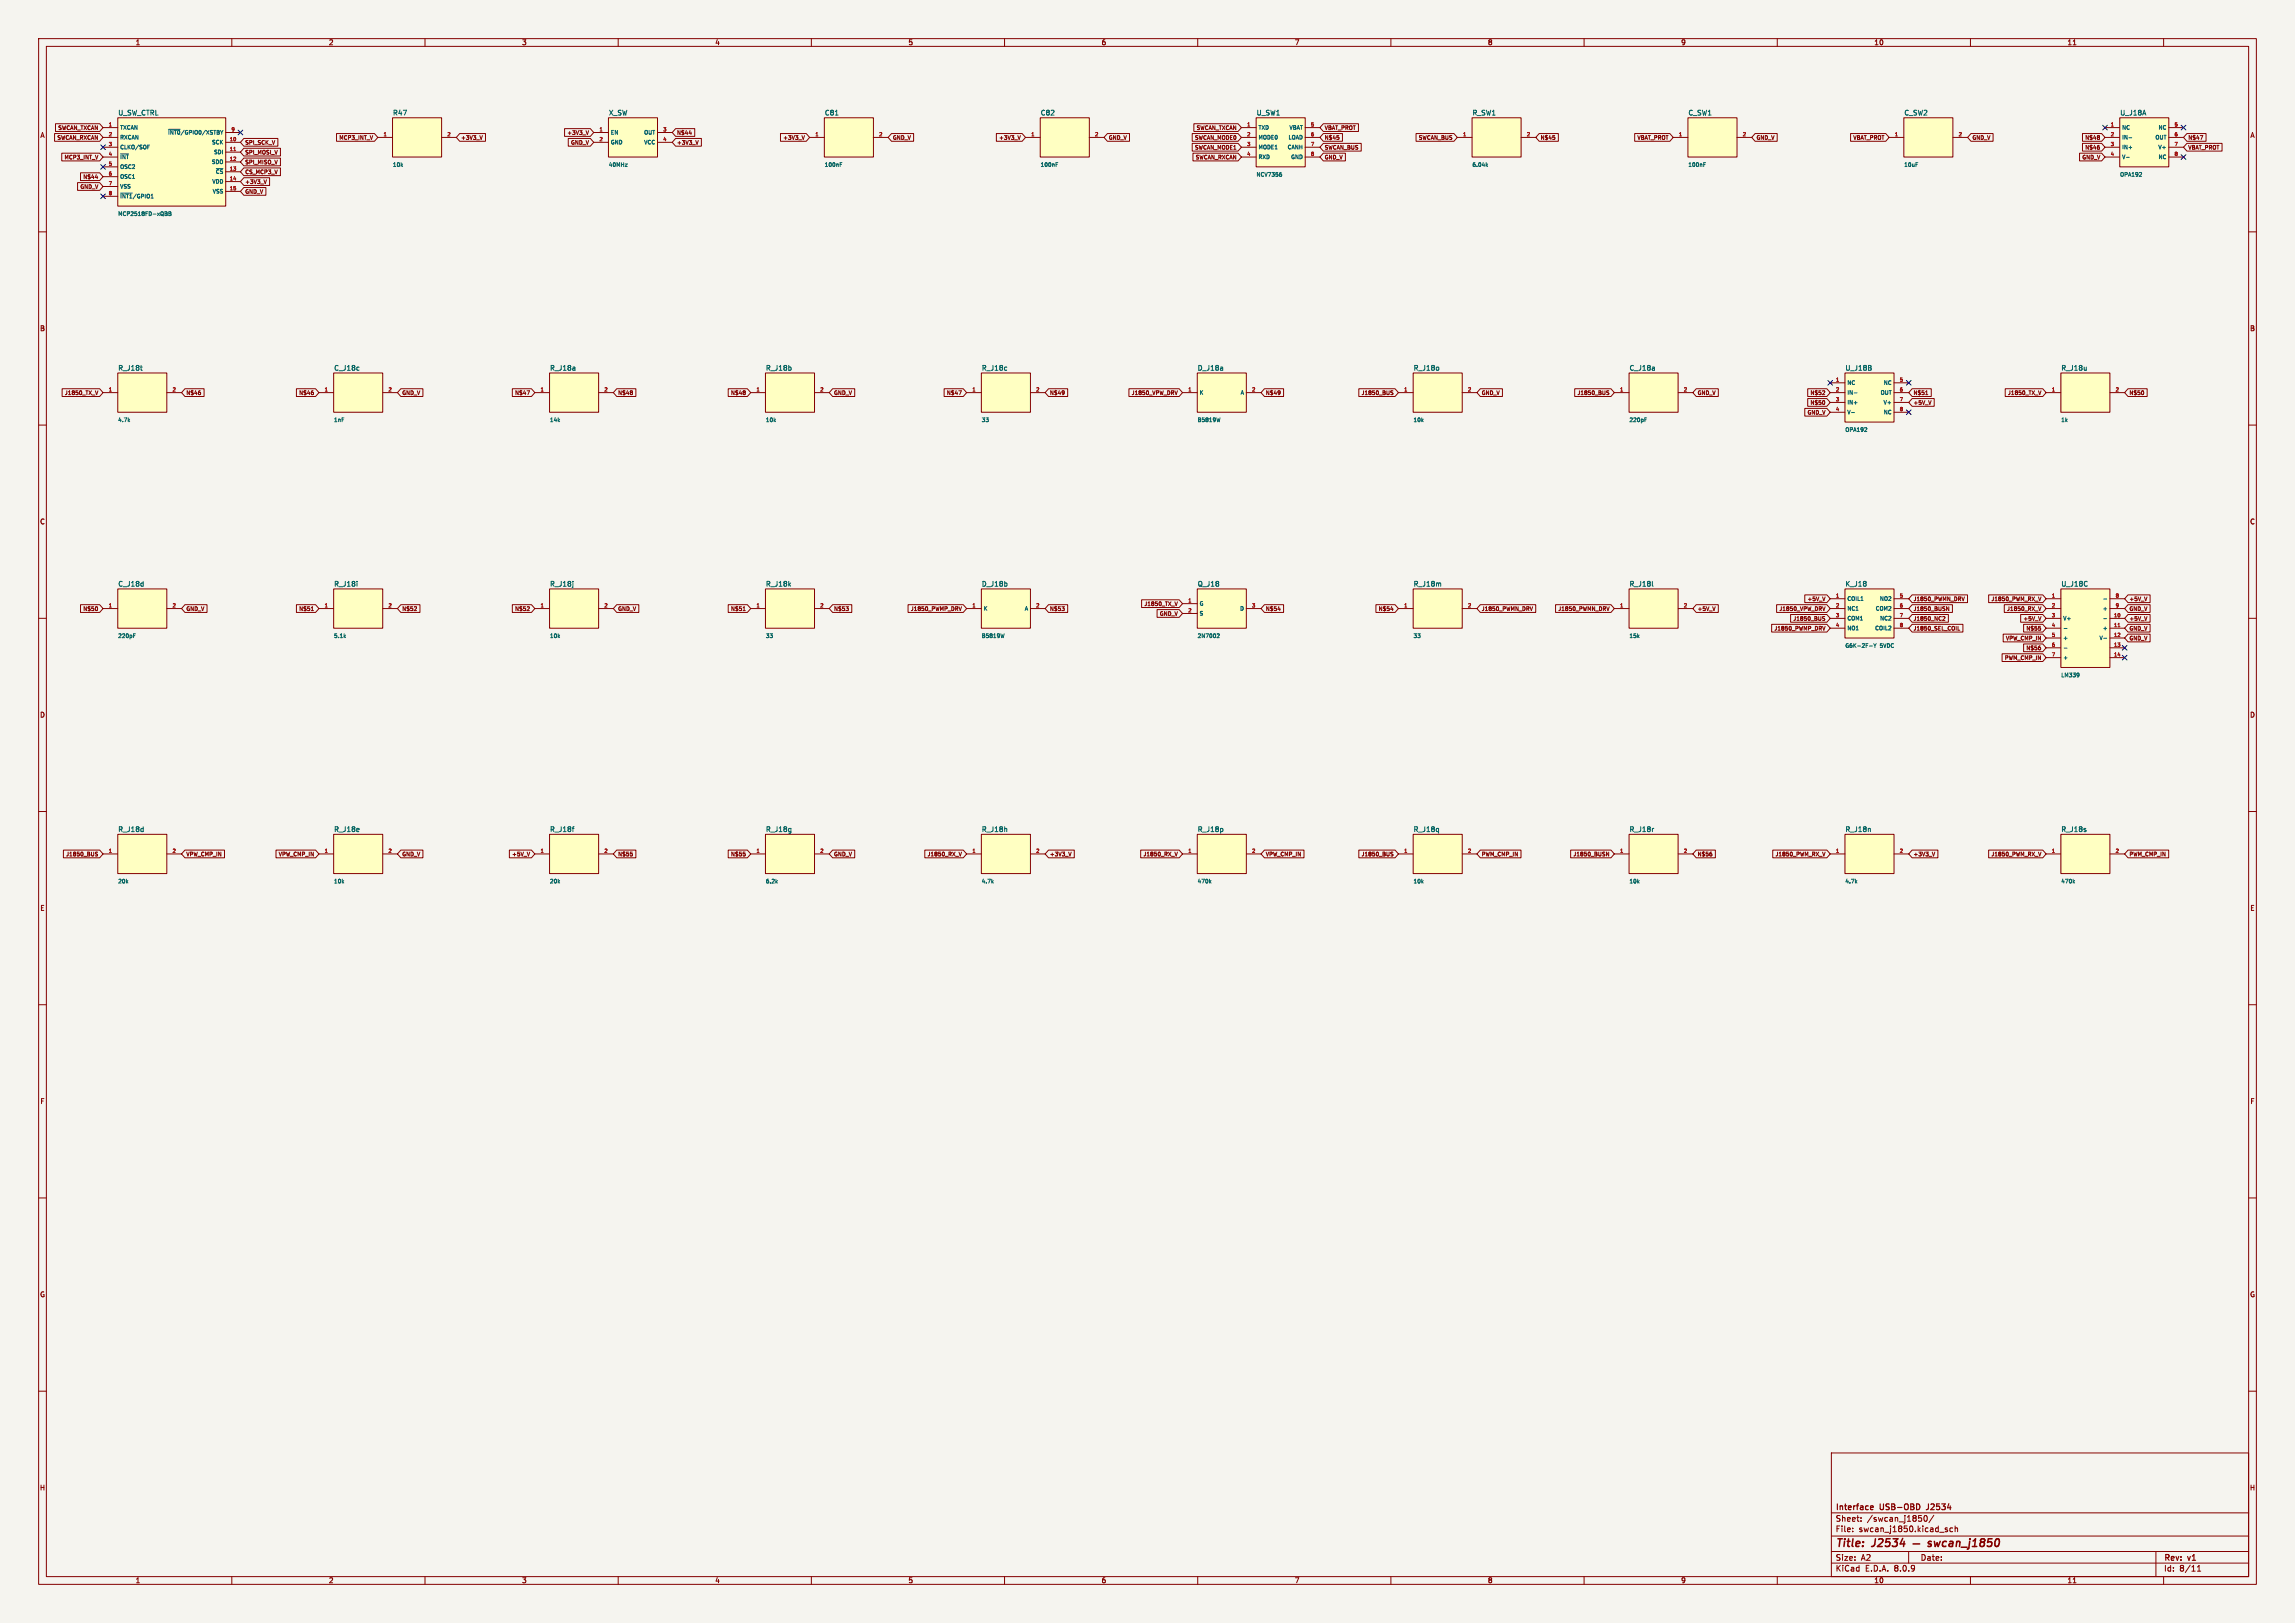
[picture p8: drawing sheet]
<svg xmlns="http://www.w3.org/2000/svg" width="594mm" height="420mm" viewBox="0 0 594 420" stroke-linecap="round" stroke-linejoin="round" font-family="sans-serif">
<defs><g id="words">
<g font-size="2.8" fill="#840000">
<text x="475" y="400.9">Title:</text>
<text x="484.7" y="400.9">J2534</text>
</g>
<g font-size="2.1" fill="#840000">
<text x="475" y="394">Sheet:</text>
<text x="475" y="391.2">Interface</text>
<text x="483.2" y="394">/swcan_j1850/</text>
<text x="486.7" y="391.2">USB-OBD</text>
<text x="499.3" y="391.2">J2534</text>
<text x="475" y="396.7">File:</text>
<text x="481.1" y="396.7">swcan_j1850.kicad_sch</text>
<text x="475" y="406.9">KiCad</text>
<text x="475" y="404.1">Size:</text>
<text x="481.7" y="404.1">A2</text>
<text x="482.7" y="406.9">E.D.A.</text>
<text x="490.3" y="406.9">8.0.9</text>
<text x="497" y="404.1">Date:</text>
<text x="560" y="404.3">Rev:</text>
<text x="560" y="406.9">Id:</text>
<text x="564.1" y="406.9">8/11</text>
<text x="566.4" y="404.3">v1</text>
</g>
<g font-size="1.8" fill="#840000">
<text x="35" y="11.9">1</text>
<text x="85" y="11.9">2</text>
<text x="135" y="11.9">3</text>
<text x="185" y="11.9">4</text>
<text x="235" y="11.9">5</text>
<text x="285" y="11.9">6</text>
<text x="335" y="11.9">7</text>
<text x="385" y="11.9">8</text>
<text x="435" y="11.9">9</text>
<text x="485" y="11.9">10</text>
<text x="535" y="11.9">11</text>
<text x="10.3" y="35.9">A</text>
<text x="582.3" y="35.9">A</text>
<text x="10.3" y="85.9">B</text>
<text x="582.3" y="85.9">B</text>
<text x="10.3" y="135.9">C</text>
<text x="582.3" y="135.9">C</text>
<text x="10.3" y="185.9">D</text>
<text x="582.3" y="185.9">D</text>
<text x="10.3" y="235.9">E</text>
<text x="582.3" y="235.9">E</text>
<text x="10.3" y="285.9">F</text>
<text x="582.3" y="285.9">F</text>
<text x="10.3" y="335.9">G</text>
<text x="582.3" y="335.9">G</text>
<text x="10.2" y="385.9">H</text>
<text x="582.2" y="385.9">H</text>
<text x="35" y="409.9">1</text>
<text x="85" y="409.9">2</text>
<text x="135" y="409.9">3</text>
<text x="185" y="409.9">4</text>
<text x="235" y="409.9">5</text>
<text x="285" y="409.9">6</text>
<text x="335" y="409.9">7</text>
<text x="385" y="409.9">8</text>
<text x="435" y="409.9">9</text>
<text x="485" y="409.9">10</text>
<text x="535" y="409.9">11</text>
</g>
<g font-size="1.8" fill="#006464">
<text x="30.5" y="30.1">U_SW_CTRL</text>
<text x="101.6" y="30.1">R47</text>
<text x="157.5" y="30.1">X_SW</text>
<text x="213.4" y="30.1">C81</text>
<text x="269.2" y="30.1">C82</text>
<text x="325.1" y="30.1">U_SW1</text>
<text x="381" y="30.1">R_SW1</text>
<text x="436.9" y="30.1">C_SW1</text>
<text x="492.8" y="30.1">C_SW2</text>
<text x="548.6" y="30.1">U_J18A</text>
<text x="30.5" y="96.1">R_J18t</text>
<text x="86.4" y="96.1">C_J18c</text>
<text x="142.2" y="96.1">R_J18a</text>
<text x="198.1" y="96.1">R_J18b</text>
<text x="254" y="96.1">R_J18c</text>
<text x="309.9" y="96.1">D_J18a</text>
<text x="365.8" y="96.1">R_J18o</text>
<text x="421.6" y="96.1">C_J18a</text>
<text x="477.5" y="96.1">U_J18B</text>
<text x="533.4" y="96.1">R_J18u</text>
<text x="30.5" y="152">C_J18d</text>
<text x="86.4" y="152">R_J18i</text>
<text x="142.2" y="152">R_J18j</text>
<text x="198.1" y="152">R_J18k</text>
<text x="254" y="152">D_J18b</text>
<text x="309.9" y="152">Q_J18</text>
<text x="365.8" y="152">R_J18m</text>
<text x="421.6" y="152">R_J18l</text>
<text x="477.5" y="152">K_J18</text>
<text x="533.4" y="152">U_J18C</text>
<text x="30.5" y="215.5">R_J18d</text>
<text x="86.4" y="215.5">R_J18e</text>
<text x="142.2" y="215.5">R_J18f</text>
<text x="198.1" y="215.5">R_J18g</text>
<text x="254" y="215.5">R_J18h</text>
<text x="309.9" y="215.5">R_J18p</text>
<text x="365.8" y="215.5">R_J18q</text>
<text x="421.6" y="215.5">R_J18r</text>
<text x="477.5" y="215.5">R_J18n</text>
<text x="533.4" y="215.5">R_J18s</text>
</g>
<g font-size="1.4" fill="#840000">
<text x="14.9" y="33.8">SWCAN_TXCAN</text>
<text x="146.7" y="35.1">+3V3_V</text>
<text x="175.1" y="35.1">N$44</text>
<text x="309.5" y="33.8">SWCAN_TXCAN</text>
<text x="342.8" y="33.8">VBAT_PROT</text>
<text x="14.7" y="36.4">SWCAN_RXCAN</text>
<text x="16.5" y="41.4">MCP3_INT_V</text>
<text x="63.4" y="37.6">SPI_SCK_V</text>
<text x="63.4" y="40.2">SPI_MOSI_V</text>
<text x="87.6" y="36.4">MCP3_INT_V</text>
<text x="119.2" y="36.4">+3V3_V</text>
<text x="147.6" y="37.6">GND_V</text>
<text x="175.1" y="37.6">+3V3_V</text>
<text x="202.5" y="36.4">+3V3_V</text>
<text x="231" y="36.4">GND_V</text>
<text x="258.4" y="36.4">+3V3_V</text>
<text x="286.9" y="36.4">GND_V</text>
<text x="309.1" y="36.4">SWCAN_MODE0</text>
<text x="309.1" y="38.9">SWCAN_MODE1</text>
<text x="309.3" y="41.4">SWCAN_RXCAN</text>
<text x="342.8" y="41.4">GND_V</text>
<text x="342.8" y="36.4">N$45</text>
<text x="342.8" y="38.9">SWCAN_BUS</text>
<text x="367" y="36.4">SWCAN_BUS</text>
<text x="398.6" y="36.4">N$45</text>
<text x="423.6" y="36.4">VBAT_PROT</text>
<text x="454.5" y="36.4">GND_V</text>
<text x="479.5" y="36.4">VBAT_PROT</text>
<text x="510.4" y="36.4">GND_V</text>
<text x="538.8" y="41.4">GND_V</text>
<text x="539.5" y="36.4">N$48</text>
<text x="539.5" y="38.9">N$46</text>
<text x="566.3" y="38.9">VBAT_PROT</text>
<text x="566.3" y="36.4">N$47</text>
<text x="21.4" y="46.5">N$44</text>
<text x="63.4" y="45.2">CS_MCP3_V</text>
<text x="63.4" y="42.7">SPI_MISO_V</text>
<text x="63.4" y="47.8">+3V3_V</text>
<text x="20.6" y="49.1">GND_V</text>
<text x="63.4" y="50.3">GND_V</text>
<text x="16.6" y="102.4">J1850_TX_V</text>
<text x="48.1" y="102.4">N$46</text>
<text x="77.3" y="102.4">N$46</text>
<text x="104" y="102.4">GND_V</text>
<text x="133.1" y="102.4">N$47</text>
<text x="159.9" y="102.4">N$48</text>
<text x="189" y="102.4">N$48</text>
<text x="215.8" y="102.4">GND_V</text>
<text x="244.9" y="102.4">N$47</text>
<text x="271.6" y="102.4">N$49</text>
<text x="292.7" y="102.4">J1850_VPW_DRV</text>
<text x="327.5" y="102.4">N$49</text>
<text x="352.2" y="102.4">J1850_BUS</text>
<text x="383.4" y="102.4">GND_V</text>
<text x="408.1" y="102.4">J1850_BUS</text>
<text x="439.3" y="102.4">GND_V</text>
<text x="467.7" y="107.5">GND_V</text>
<text x="468.4" y="104.9">N$50</text>
<text x="468.4" y="102.4">N$52</text>
<text x="495.2" y="104.9">+5V_V</text>
<text x="495.2" y="102.4">N$51</text>
<text x="519.5" y="102.4">J1850_TX_V</text>
<text x="551" y="102.4">N$50</text>
<text x="467.7" y="155.7">+5V_V</text>
<text x="495.2" y="155.7">J1850_PWMN_DRV</text>
<text x="515.3" y="155.7">J1850_PWM_RX_V</text>
<text x="551" y="155.7">+5V_V</text>
<text x="21.4" y="158.3">N$50</text>
<text x="48.1" y="158.3">GND_V</text>
<text x="77.3" y="158.3">N$51</text>
<text x="104" y="158.3">N$52</text>
<text x="133.1" y="158.3">N$52</text>
<text x="159.9" y="158.3">GND_V</text>
<text x="189" y="158.3">N$51</text>
<text x="215.8" y="158.3">N$53</text>
<text x="235.6" y="158.3">J1850_PWMP_DRV</text>
<text x="271.6" y="158.3">N$53</text>
<text x="296" y="157">J1850_TX_V</text>
<text x="300" y="159.6">GND_V</text>
<text x="327.5" y="158.3">N$54</text>
<text x="356.7" y="158.3">N$54</text>
<text x="383.4" y="158.3">J1850_PWMN_DRV</text>
<text x="403.2" y="158.3">J1850_PWMN_DRV</text>
<text x="439.3" y="158.3">+5V_V</text>
<text x="460.4" y="158.3">J1850_VPW_DRV</text>
<text x="464" y="160.8">J1850_BUS</text>
<text x="495.2" y="160.8">J1850_NC2</text>
<text x="495.2" y="158.3">J1850_BUSN</text>
<text x="519.3" y="158.3">J1850_RX_V</text>
<text x="523.5" y="160.8">+5V_V</text>
<text x="551" y="158.3">GND_V</text>
<text x="551" y="160.8">+5V_V</text>
<text x="459.1" y="163.4">J1850_PWMP_DRV</text>
<text x="495.2" y="163.4">J1850_SEL_COIL</text>
<text x="519" y="165.9">VPW_CMP_IN</text>
<text x="524.3" y="163.4">N$55</text>
<text x="551" y="163.4">GND_V</text>
<text x="551" y="165.9">GND_V</text>
<text x="518.7" y="171">PWM_CMP_IN</text>
<text x="524.3" y="168.4">N$56</text>
<text x="17" y="221.8">J1850_BUS</text>
<text x="48.1" y="221.8">VPW_CMP_IN</text>
<text x="72" y="221.8">VPW_CMP_IN</text>
<text x="104" y="221.8">GND_V</text>
<text x="132.4" y="221.8">+5V_V</text>
<text x="159.9" y="221.8">N$55</text>
<text x="189" y="221.8">N$55</text>
<text x="215.8" y="221.8">GND_V</text>
<text x="239.9" y="221.8">J1850_RX_V</text>
<text x="271.6" y="221.8">+3V3_V</text>
<text x="295.8" y="221.8">J1850_RX_V</text>
<text x="327.5" y="221.8">VPW_CMP_IN</text>
<text x="352.2" y="221.8">J1850_BUS</text>
<text x="383.4" y="221.8">PWM_CMP_IN</text>
<text x="407.1" y="221.8">J1850_BUSN</text>
<text x="439.3" y="221.8">N$56</text>
<text x="459.4" y="221.8">J1850_PWM_RX_V</text>
<text x="495.2" y="221.8">+3V3_V</text>
<text x="515.3" y="221.8">J1850_PWM_RX_V</text>
<text x="551" y="221.8">PWM_CMP_IN</text>
</g>
<g font-size="1.4" fill="#006464">
<text x="31" y="33.7">TXCAN</text>
<text x="43.3" y="35">~{INT0}/GPIO0/XSTBY</text>
<text x="158" y="35">EN</text>
<text x="166.6" y="35">OUT</text>
<text x="325.6" y="33.7">TXD</text>
<text x="333.6" y="33.7">VBAT</text>
<text x="549.1" y="33.7">NC</text>
<text x="558.5" y="33.7">NC</text>
<text x="31" y="36.3">RXCAN</text>
<text x="31" y="38.8">CLKO/SOF</text>
<text x="31" y="41.4">~{INT}</text>
<text x="54.7" y="37.6">SCK</text>
<text x="55.2" y="40.1">SDI</text>
<text x="158" y="37.6">GND</text>
<text x="166.6" y="37.6">VCC</text>
<text x="325.6" y="36.3">MODE0</text>
<text x="325.6" y="38.8">MODE1</text>
<text x="325.6" y="41.4">RXD</text>
<text x="333.1" y="38.8">CANH</text>
<text x="333.3" y="36.3">LOAD</text>
<text x="334" y="41.4">GND</text>
<text x="549.1" y="36.3">IN-</text>
<text x="549.1" y="38.8">IN+</text>
<text x="549.1" y="41.4">V-</text>
<text x="557.7" y="36.3">OUT</text>
<text x="558.5" y="38.8">V+</text>
<text x="558.5" y="41.4">NC</text>
<text x="31" y="43.9">OSC2</text>
<text x="31" y="46.4">OSC1</text>
<text x="54.7" y="42.6">SDO</text>
<text x="54.8" y="47.7">VDD</text>
<text x="55.7" y="45.2">~{CS}</text>
<text x="101.6" y="43.4">10k</text>
<text x="157.4" y="43.4">40MHz</text>
<text x="213.3" y="43.4">100nF</text>
<text x="269.2" y="43.4">100nF</text>
<text x="325.1" y="45.9">NCV7356</text>
<text x="381" y="43.4">6.04k</text>
<text x="436.8" y="43.4">100nF</text>
<text x="492.7" y="43.4">10uF</text>
<text x="548.6" y="45.9">OPA192</text>
<text x="31" y="49">VSS</text>
<text x="31" y="51.5">~{INT1}/GPIO1</text>
<text x="54.9" y="50.3">VSS</text>
<text x="30.4" y="56.1">MCP2518FD-xQBB</text>
<text x="478" y="99.8">NC</text>
<text x="487.4" y="99.8">NC</text>
<text x="310.4" y="102.3">K</text>
<text x="321" y="102.3">A</text>
<text x="478" y="102.3">IN-</text>
<text x="478" y="104.9">IN+</text>
<text x="478" y="107.4">V-</text>
<text x="486.6" y="102.3">OUT</text>
<text x="487.4" y="104.9">V+</text>
<text x="487.4" y="107.4">NC</text>
<text x="30.4" y="109.4">4.7k</text>
<text x="86.3" y="109.4">1nF</text>
<text x="142.2" y="109.4">14k</text>
<text x="198.1" y="109.4">10k</text>
<text x="254" y="109.4">33</text>
<text x="309.8" y="109.4">B5819W</text>
<text x="365.7" y="109.4">10k</text>
<text x="421.6" y="109.4">220pF</text>
<text x="477.5" y="111.9">OPA192</text>
<text x="533.4" y="109.4">1k</text>
<text x="478" y="155.7">COIL1</text>
<text x="486.4" y="155.7">NO2</text>
<text x="254.5" y="158.2">K</text>
<text x="265.1" y="158.2">A</text>
<text x="310.4" y="156.9">G</text>
<text x="310.4" y="159.5">S</text>
<text x="320.8" y="158.2">D</text>
<text x="478" y="158.2">NC1</text>
<text x="478" y="160.7">COM1</text>
<text x="485.3" y="158.2">COM2</text>
<text x="486.5" y="160.7">NC2</text>
<text x="533.9" y="160.7">V+</text>
<text x="544.1" y="158.2">+</text>
<text x="30.4" y="165.3">220pF</text>
<text x="86.3" y="165.3">5.1k</text>
<text x="142.2" y="165.3">10k</text>
<text x="198.1" y="165.3">33</text>
<text x="254" y="165.3">B5819W</text>
<text x="309.8" y="165.3">2N7002</text>
<text x="365.7" y="165.3">33</text>
<text x="421.6" y="165.3">15k</text>
<text x="477.5" y="167.8">G6K-2F-Y</text>
<text x="478" y="163.3">NO1</text>
<text x="485.2" y="163.3">COIL2</text>
<text x="486.6" y="167.8">5VDC</text>
<text x="533.9" y="165.8">+</text>
<text x="543.2" y="165.8">V-</text>
<text x="544.1" y="163.3">+</text>
<text x="533.9" y="170.9">+</text>
<text x="533.4" y="175.4">LM339</text>
<text x="30.4" y="228.8">20k</text>
<text x="86.3" y="228.8">10k</text>
<text x="142.2" y="228.8">20k</text>
<text x="198.1" y="228.8">6.2k</text>
<text x="254" y="228.8">4.7k</text>
<text x="309.8" y="228.8">470k</text>
<text x="365.7" y="228.8">10k</text>
<text x="421.6" y="228.8">10k</text>
<text x="477.5" y="228.8">4.7k</text>
<text x="533.4" y="228.8">470k</text>
</g>
<g font-size="1.3" fill="#a90000">
<text x="28" y="32.8">1</text>
<text x="28" y="35.3">2</text>
<text x="59.8" y="34">9</text>
<text x="99.1" y="35.3">1</text>
<text x="115.6" y="35.3">2</text>
<text x="155" y="34">1</text>
<text x="171.5" y="34">3</text>
<text x="210.9" y="35.3">1</text>
<text x="227.4" y="35.3">2</text>
<text x="266.8" y="35.3">1</text>
<text x="283.3" y="35.3">2</text>
<text x="322.6" y="32.8">1</text>
<text x="322.6" y="35.3">2</text>
<text x="339.2" y="32.8">5</text>
<text x="339.2" y="35.3">6</text>
<text x="378.5" y="35.3">1</text>
<text x="395" y="35.3">2</text>
<text x="434.4" y="35.3">1</text>
<text x="450.9" y="35.3">2</text>
<text x="490.3" y="35.3">1</text>
<text x="506.8" y="35.3">2</text>
<text x="546.2" y="32.8">1</text>
<text x="546.2" y="35.3">2</text>
<text x="562.7" y="32.8">5</text>
<text x="562.7" y="35.3">6</text>
<text x="28" y="37.8">3</text>
<text x="28" y="40.4">4</text>
<text x="59.3" y="36.6">10</text>
<text x="59.3" y="39.1">11</text>
<text x="59.3" y="41.7">12</text>
<text x="155" y="36.6">2</text>
<text x="171.5" y="36.6">4</text>
<text x="322.6" y="37.8">3</text>
<text x="322.6" y="40.4">4</text>
<text x="339.2" y="37.8">7</text>
<text x="339.2" y="40.4">8</text>
<text x="546.2" y="37.8">3</text>
<text x="546.2" y="40.4">4</text>
<text x="562.7" y="37.8">7</text>
<text x="562.7" y="40.4">8</text>
<text x="28" y="42.9">5</text>
<text x="28" y="45.5">6</text>
<text x="59.3" y="44.2">13</text>
<text x="59.3" y="46.7">14</text>
<text x="28" y="48">7</text>
<text x="28" y="50.5">8</text>
<text x="59.3" y="49.3">15</text>
<text x="28" y="101.3">1</text>
<text x="44.5" y="101.3">2</text>
<text x="83.9" y="101.3">1</text>
<text x="100.4" y="101.3">2</text>
<text x="139.8" y="101.3">1</text>
<text x="156.3" y="101.3">2</text>
<text x="195.6" y="101.3">1</text>
<text x="212.2" y="101.3">2</text>
<text x="251.5" y="101.3">1</text>
<text x="268" y="101.3">2</text>
<text x="307.4" y="101.3">1</text>
<text x="323.9" y="101.3">2</text>
<text x="363.3" y="101.3">1</text>
<text x="379.8" y="101.3">2</text>
<text x="419.2" y="101.3">1</text>
<text x="435.7" y="101.3">2</text>
<text x="475" y="98.8">1</text>
<text x="475" y="101.3">2</text>
<text x="491.6" y="98.8">5</text>
<text x="491.6" y="101.3">6</text>
<text x="530.9" y="101.3">1</text>
<text x="547.4" y="101.3">2</text>
<text x="475" y="103.9">3</text>
<text x="475" y="106.4">4</text>
<text x="491.6" y="103.9">7</text>
<text x="491.6" y="106.4">8</text>
<text x="307.4" y="156">1</text>
<text x="475" y="154.7">1</text>
<text x="491.6" y="154.7">5</text>
<text x="530.9" y="154.7">1</text>
<text x="547.4" y="154.7">8</text>
<text x="28" y="157.2">1</text>
<text x="44.5" y="157.2">2</text>
<text x="83.9" y="157.2">1</text>
<text x="100.4" y="157.2">2</text>
<text x="139.8" y="157.2">1</text>
<text x="156.3" y="157.2">2</text>
<text x="195.6" y="157.2">1</text>
<text x="212.2" y="157.2">2</text>
<text x="251.5" y="157.2">1</text>
<text x="268" y="157.2">2</text>
<text x="307.4" y="158.5">2</text>
<text x="323.9" y="157.2">3</text>
<text x="363.3" y="157.2">1</text>
<text x="379.8" y="157.2">2</text>
<text x="419.2" y="157.2">1</text>
<text x="435.7" y="157.2">2</text>
<text x="475" y="157.2">2</text>
<text x="475" y="159.8">3</text>
<text x="491.6" y="157.2">6</text>
<text x="491.6" y="159.8">7</text>
<text x="530.9" y="157.2">2</text>
<text x="530.9" y="159.8">3</text>
<text x="547" y="159.8">10</text>
<text x="547.4" y="157.2">9</text>
<text x="475" y="162.3">4</text>
<text x="491.6" y="162.3">8</text>
<text x="530.9" y="162.3">4</text>
<text x="530.9" y="164.8">5</text>
<text x="530.9" y="167.4">6</text>
<text x="547" y="162.3">11</text>
<text x="547" y="164.8">12</text>
<text x="547" y="167.4">13</text>
<text x="530.9" y="169.9">7</text>
<text x="547" y="169.9">14</text>
<text x="28" y="220.7">1</text>
<text x="44.5" y="220.7">2</text>
<text x="83.9" y="220.7">1</text>
<text x="100.4" y="220.7">2</text>
<text x="139.8" y="220.7">1</text>
<text x="156.3" y="220.7">2</text>
<text x="195.6" y="220.7">1</text>
<text x="212.2" y="220.7">2</text>
<text x="251.5" y="220.7">1</text>
<text x="268" y="220.7">2</text>
<text x="307.4" y="220.7">1</text>
<text x="323.9" y="220.7">2</text>
<text x="363.3" y="220.7">1</text>
<text x="379.8" y="220.7">2</text>
<text x="419.2" y="220.7">1</text>
<text x="435.7" y="220.7">2</text>
<text x="475" y="220.7">1</text>
<text x="491.6" y="220.7">2</text>
<text x="530.9" y="220.7">1</text>
<text x="547.4" y="220.7">2</text>
</g>
</g></defs>
<path d="M0 0h594v420h-594z" fill="#f5f4ef" stroke="#f5f4ef" stroke-width=".26"/>
<g fill="none" stroke="#840000" stroke-width=".26">
<path d="M10 10h574v400h-574zM12 12h570v396h-570zM60 10v2M110 10v2M160 10v2M210 10v2M260 10v2M310 10v2M360 10v2M410 10v2M460 10v2M510 10v2"/>
<path d="M536.6 11.6h.7M560 10v2M10 60h2M582 60h2M10 110h2M582 110h2M10 160h2M582 160h2M10 210h2M582 210h2M10 260h2M582 260h2"/>
<path d="M10 310h2M582 310h2M10 360h2M474 376h108v32h-108zM582 360h2M474 397.5h108M474 391.5h108M479.5 396.2v.2M479.5 395.4v.2M481.7 393.5v.2M481.7 392.7v.2M497.3 392.9v.6"/>
<path d="M498.1 392.3l.2-.1a.8 .8 0 0 1 .5 .7 .8 .8 0 0 1-.5 .8l-.3-.6zM500.5 392.1l-1.3 1.9M503.7 395.9h.3l.1 .3-.5 .2M503.7 395.4h.3M505.4 395.4h-.4l-.3 .3 .1 .6h.6M506 395.5l.6-.1 .1 1M506 394.9v1.5M60 408v2M110 408v2M160 408v2M210 408v2M260 408v2"/>
<path d="M310 408v2M360 408v2M410 408v2M460 408v2M474 404.5h108M474 401.5h108M494 401.5v3M510 408v2M536.6 409.6h.7M558 401.5v6.5M560 408v2M568.7 406.6h.9"/>
<path d="M568.7 405.5l.5-.4v1.5"/>
</g>
<g fill="none" stroke="#840000" stroke-width=".4">
<path d="M495.1 399.5h1.8M499.9 399a.49 .49 0 0 0-.8 .2l.1 .2 .6 .2 .1 .3-.4 .3-.5-.1M500.7 398.9l.2 1.3 .5-1 .2 1 .6-1.3M503.8 399h-.8l-.3 .8 .4 .4 .5-.1M504.6 399h.8v1.2M505.5 399.3l-.9 .2-.2 .4 .3 .3 .7-.1M506.4 399.1l.4-.2 .4 .1v1.2M506.5 398.9l-.2 1.3M509.8 398.9l-.2 1.7-.4 .3M509.9 398.2v.2M510.7 398.8l.6-.6-.2 2M512.9 399.1l-.4 .3v.6a.65 .65 0 0 0 .9 .1 .65 .65 0 0 0 .1-1h-.2"/>
<path d="M512.9 399.1l-.3-.5 .2-.3 .6-.1 .3 .5-.4 .4M512.9 399.1h.4M515.6 398.2h-1l-.2 .9 .3-.1 .7 .1 .2 .2-.2 .7-.3 .2-.8-.2M516.6 398.4l.5-.2a1.19 1.19 0 0 1-.4 2l-.3-.2-.1-.6zM507.6 400.4h1.5M510.5 400.2h1.1"/>
</g>
<path d="M484.3 389.7h.5v.3l-.7 .2M484.8 390.6l-.5 .1M498.6 390.7h.1" fill="none" stroke="#840000" stroke-width=".3"/>
<path d="M325.1 30.5h12.7v12.7h-12.7z" fill="#ffffc2"/>
<path d="M321.3 33h3.8M321.3 35.6h3.8M321.3 38.1h3.8M325.1 30.5h12.7v12.7h-12.7zM337.8 33h3.8M337.8 35.6h3.8M337.8 38.1h3.8M321.3 40.6h3.8M337.8 40.6h3.8" fill="none" stroke="#840000" stroke-width=".26"/>
<path d="M331.4 44.6h.2M331.5 45l.2 .2-.2 .4" fill="none" stroke="#006464" stroke-width=".26"/>
<path d="M86.4 215.9h12.7v10.2h-12.7z" fill="#ffffc2"/>
<path d="M86.4 215.9h12.7v10.2h-12.7zM82.5 221h3.9M99.1 221h3.8" fill="none" stroke="#840000" stroke-width=".26"/>
<path d="M477.5 215.9h12.7v10.2h-12.7z" fill="#ffffc2"/>
<path d="M477.5 215.9h12.7v10.2h-12.7zM473.7 221h3.8M490.2 221h3.8" fill="none" stroke="#840000" stroke-width=".26"/>
<path d="M480.3 228.1l.3 .4M480.6 227.8l-.4 .4" fill="none" stroke="#006464" stroke-width=".26"/>
<path d="M477.5 152.4h12.7v12.7h-12.7z" fill="#ffffc2"/>
<path d="M473.7 154.9h3.8M473.7 157.5h3.8M477.5 152.4h12.7v12.7h-12.7zM490.2 154.9h3.8M490.2 157.5h3.8M473.7 160h3.8M473.7 162.6h3.8M490.2 160h3.8M490.2 162.6h3.8" fill="none" stroke="#840000" stroke-width=".26"/>
<path d="M483.8 167.2h.8M484.9 166.6l.4 .5M485.3 167.1v.5M485.6 166.6l-.3 .5" fill="none" stroke="#006464" stroke-width=".26"/>
<path d="M30.5 30.5h27.9v22.8h-27.9z" fill="#ffffc2"/>
<g fill="none" stroke="#840000" stroke-width=".26">
<path d="M26.7 33h3.8M26.7 35.6h3.8M26.7 38.1h3.8M30.5 30.5h27.9v22.8h-27.9zM58.4 36.8h3.8M58.4 39.4h3.8M58.4 34.3h3.8M26.7 40.6h3.8M26.7 43.2h3.8M26.7 45.7h3.8M26.7 48.3h3.8M26.7 50.8h3.8"/>
<path d="M58.4 41.9h3.8M58.4 44.5h3.8M58.4 47h3.8M58.4 49.5h3.8"/>
</g>
<path d="M60.5 39h.5" fill="none" stroke="#a90000" stroke-width=".26"/>
<g fill="none" stroke="#006464" stroke-width=".26">
<path d="M31.2 39.8h2.1M38.2 38h.4M38.2 37.6h.5M43.6 33.5h3M31.2 50h3M42.7 54.8h.4M42.7 55.3h.3M43 55.3l.3 .2-.1 .2-.5 .1M43.1 54.8l.1 .1M43.1 55.2l-.1 .1M43.2 54.9v.3M43.2 55.2h-.1"/>
<path d="M43.7 54.8l.5 .2-.2 .3 .3 .3-.2 .2h-.4zM43.7 55.3h.3M56 43.6h1.7"/>
</g>
<path d="M365.8 152.4h12.7v10.2h-12.7z" fill="#ffffc2"/>
<path d="M361.9 157.5h3.9M365.8 152.4h12.7v10.2h-12.7zM378.5 157.5h3.8" fill="none" stroke="#840000" stroke-width=".26"/>
<path d="M372.8 150.9l.1 .8" fill="none" stroke="#006464" stroke-width=".26"/>
<path d="M365.8 215.9h12.7v10.2h-12.7z" fill="#ffffc2"/>
<path d="M365.8 215.9h12.7v10.2h-12.7zM361.9 221h3.9M378.5 221h3.8" fill="none" stroke="#840000" stroke-width=".26"/>
<path d="M142.2 152.4h12.7v10.2h-12.7z" fill="#ffffc2"/>
<path d="M138.4 157.5h3.8M142.2 152.4h12.7v10.2h-12.7zM154.9 157.5h3.8" fill="none" stroke="#840000" stroke-width=".26"/>
<path d="M148.3 150.4v.2M148.3 150.9l-.1 1.2" fill="none" stroke="#006464" stroke-width=".26"/>
<path d="M254 96.5h12.7v10.2h-12.7z" fill="#ffffc2"/>
<path d="M254 96.5h12.7v10.2h-12.7zM250.2 101.6h3.8M266.7 101.6h3.8" fill="none" stroke="#840000" stroke-width=".26"/>
<path d="M254 152.4h12.7v10.2h-12.7z" fill="#ffffc2"/>
<path d="M250.2 157.5h3.8M254 152.4h12.7v10.2h-12.7zM266.7 157.5h3.8" fill="none" stroke="#840000" stroke-width=".26"/>
<path d="M259.9 164l-.2 1" fill="none" stroke="#006464" stroke-width=".26"/>
<path d="M86.4 152.4h12.7v10.2h-12.7z" fill="#ffffc2"/>
<path d="M82.5 157.5h3.9M86.4 152.4h12.7v10.2h-12.7zM99.1 157.5h3.8" fill="none" stroke="#840000" stroke-width=".26"/>
<path d="M92.4 150.4v.2M92.4 150.9v.8M89.2 164.6l.2 .4M89.4 164.3l-.3 .4" fill="none" stroke="#006464" stroke-width=".26"/>
<path d="M309.9 96.5h12.7v10.2h-12.7z" fill="#ffffc2"/>
<path d="M309.9 96.5h12.7v10.2h-12.7zM306.1 101.6h3.8M322.6 101.6h3.8" fill="none" stroke="#840000" stroke-width=".26"/>
<path d="M315.8 108.1l-.3 1" fill="none" stroke="#006464" stroke-width=".26"/>
<path d="M86.4 96.5h12.7v10.2h-12.7z" fill="#ffffc2"/>
<path d="M86.4 96.5h12.7v10.2h-12.7zM82.5 101.6h3.9M99.1 101.6h3.8" fill="none" stroke="#840000" stroke-width=".26"/>
<path d="M309.9 152.4h12.7v10.2h-12.7z" fill="#ffffc2"/>
<path d="M306.1 156.2h3.8M306.1 158.8h3.8M309.9 152.4h12.7v10.2h-12.7zM322.6 157.5h3.8" fill="none" stroke="#840000" stroke-width=".26"/>
<path d="M315.1 164.1l.3-.1 .2 .3-.6 .7h.6" fill="none" stroke="#006464" stroke-width=".26"/>
<path d="M198.1 152.4h12.7v10.2h-12.7z" fill="#ffffc2"/>
<path d="M194.3 157.5h3.8M198.1 152.4h12.7v10.2h-12.7zM210.8 157.5h3.8" fill="none" stroke="#840000" stroke-width=".26"/>
<path d="M198.1 96.5h12.7v10.2h-12.7z" fill="#ffffc2"/>
<path d="M198.1 96.5h12.7v10.2h-12.7zM194.3 101.6h3.8M210.8 101.6h3.8" fill="none" stroke="#840000" stroke-width=".26"/>
<path d="M142.2 96.5h12.7v10.2h-12.7z" fill="#ffffc2"/>
<path d="M142.2 96.5h12.7v10.2h-12.7zM138.4 101.6h3.8M154.9 101.6h3.8" fill="none" stroke="#840000" stroke-width=".26"/>
<path d="M254 215.9h12.7v10.2h-12.7z" fill="#ffffc2"/>
<path d="M254 215.9h12.7v10.2h-12.7zM250.2 221h3.8M266.7 221h3.8" fill="none" stroke="#840000" stroke-width=".26"/>
<path d="M256.8 228.1l.3 .4M257.1 227.8l-.4 .4" fill="none" stroke="#006464" stroke-width=".26"/>
<path d="M309.9 215.9h12.7v10.2h-12.7z" fill="#ffffc2"/>
<path d="M309.9 215.9h12.7v10.2h-12.7zM306.1 221h3.8M322.6 221h3.8" fill="none" stroke="#840000" stroke-width=".26"/>
<path d="M313.2 228.1l.2 .4M313.4 227.8l-.3 .4" fill="none" stroke="#006464" stroke-width=".26"/>
<path d="M157.5 30.5h12.7v10.1h-12.7z" fill="#ffffc2"/>
<path d="M153.7 34.3h3.8M153.7 36.8h3.8M157.5 30.5h12.7v10.1h-12.7zM170.2 34.3h3.8M170.2 36.8h3.8" fill="none" stroke="#840000" stroke-width=".26"/>
<path d="M161.8 42.4h.5l-.5 .7h.5" fill="none" stroke="#006464" stroke-width=".26"/>
<path d="M213.4 30.5h12.7v10.1h-12.7z" fill="#ffffc2"/>
<path d="M209.5 35.6h3.9M213.4 30.5h12.7v10.1h-12.7zM226.1 35.6h3.8" fill="none" stroke="#840000" stroke-width=".26"/>
<path d="M216.2 29.8h.7M217.4 42.6h.4M217.4 42.1h.5" fill="none" stroke="#006464" stroke-width=".26"/>
<path d="M365.8 96.5h12.7v10.2h-12.7z" fill="#ffffc2"/>
<path d="M365.8 96.5h12.7v10.2h-12.7zM361.9 101.6h3.9M378.5 101.6h3.8" fill="none" stroke="#840000" stroke-width=".26"/>
<path d="M381 30.5h12.7v10.1h-12.7z" fill="#ffffc2"/>
<path d="M377.2 35.6h3.8M381 30.5h12.7v10.1h-12.7zM393.7 35.6h3.8" fill="none" stroke="#840000" stroke-width=".26"/>
<path d="M384.8 42.7l.2 .4M385 42.4l-.3 .4" fill="none" stroke="#006464" stroke-width=".26"/>
<path d="M101.6 30.5h12.7v10.1h-12.7z" fill="#ffffc2"/>
<path d="M97.8 35.6h3.8M101.6 30.5h12.7v10.1h-12.7zM114.3 35.6h3.8" fill="none" stroke="#840000" stroke-width=".26"/>
<path d="M421.6 96.5h12.7v10.2h-12.7z" fill="#ffffc2"/>
<path d="M421.6 96.5h12.7v10.2h-12.7zM417.8 101.6h3.8M434.3 101.6h3.8" fill="none" stroke="#840000" stroke-width=".26"/>
<path d="M425.7 108.6h.4M425.7 108.1h.5" fill="none" stroke="#006464" stroke-width=".26"/>
<path d="M269.2 30.5h12.7v10.1h-12.7z" fill="#ffffc2"/>
<path d="M265.4 35.6h3.8M269.2 30.5h12.7v10.1h-12.7zM281.9 35.6h3.8" fill="none" stroke="#840000" stroke-width=".26"/>
<path d="M273.3 42.6h.4M273.3 42.1h.5" fill="none" stroke="#006464" stroke-width=".26"/>
<path d="M477.5 96.5h12.7v12.7h-12.7z" fill="#ffffc2"/>
<path d="M473.7 99.1h3.8M477.5 96.5h12.7v12.7h-12.7zM490.2 99.1h3.8M473.7 101.6h3.8M473.7 104.1h3.8M473.7 106.7h3.8M490.2 101.6h3.8M490.2 104.1h3.8M490.2 106.7h3.8" fill="none" stroke="#840000" stroke-width=".26"/>
<path d="M479.2 106.8h.8M479.9 101.7h.8M482.6 111.7h.6M483.1 110.8v.3" fill="none" stroke="#006464" stroke-width=".26"/>
<path d="M533.4 96.5h12.7v10.2h-12.7z" fill="#ffffc2"/>
<path d="M533.4 96.5h12.7v10.2h-12.7zM529.6 101.6h3.8M546.1 101.6h3.8" fill="none" stroke="#840000" stroke-width=".26"/>
<path d="M436.9 30.5h12.7v10.1h-12.7z" fill="#ffffc2"/>
<path d="M433.1 35.6h3.8M436.9 30.5h12.7v10.1h-12.7zM449.6 35.6h3.8" fill="none" stroke="#840000" stroke-width=".26"/>
<path d="M441 42.6h.3M441 42.1h.4" fill="none" stroke="#006464" stroke-width=".26"/>
<path d="M548.6 30.5h12.7v12.7h-12.7z" fill="#ffffc2"/>
<path d="M544.8 33h3.8M544.8 35.6h3.8M544.8 38.1h3.8M548.6 30.5h12.7v12.7h-12.7zM561.3 33h3.8M561.3 35.6h3.8M561.3 38.1h3.8M544.8 40.6h3.8M561.3 40.6h3.8" fill="none" stroke="#840000" stroke-width=".26"/>
<path d="M551 35.6h.8M550.3 40.7h.8M553.7 45.6h.6M554.3 44.7v.4" fill="none" stroke="#006464" stroke-width=".26"/>
<path d="M492.8 30.5h12.7v10.1h-12.7z" fill="#ffffc2"/>
<path d="M488.9 35.6h3.9M492.8 30.5h12.7v10.1h-12.7zM505.5 35.6h3.8" fill="none" stroke="#840000" stroke-width=".26"/>
<path d="M495.9 42.1h.5" fill="none" stroke="#006464" stroke-width=".26"/>
<path d="M421.6 215.9h12.7v10.2h-12.7z" fill="#ffffc2"/>
<path d="M421.6 215.9h12.7v10.2h-12.7zM417.8 221h3.8M434.3 221h3.8" fill="none" stroke="#840000" stroke-width=".26"/>
<path d="M427.9 214.4h.1" fill="none" stroke="#006464" stroke-width=".26"/>
<path d="M533.4 152.4h12.7v20.3h-12.7z" fill="#ffffc2"/>
<g fill="none" stroke="#840000" stroke-width=".26">
<path d="M529.6 154.9h3.8M529.6 157.5h3.8M533.4 152.4h12.7v20.3h-12.7zM546.1 154.9h3.8M546.1 157.5h3.8M529.6 160h3.8M529.6 162.6h3.8M529.6 165.1h3.8M529.6 167.6h3.8M529.6 170.2h3.8M546.1 160h3.8M546.1 162.6h3.8"/>
<path d="M546.1 165.1h3.8M546.1 167.6h3.8M546.1 170.2h3.8"/>
</g>
<path d="M544.5 155h.8M534.2 162.6h.8M534.2 167.7h.8M538 174.2l.1 .1M538.1 174.3l-.1 .8M538.1 174.6l-.1 .1M544.5 160.1h.8M544.5 165.2h.8" fill="none" stroke="#006464" stroke-width=".26"/>
<path d="M548.2 162.2h.5" fill="none" stroke="#a90000" stroke-width=".26"/>
<path d="M533.4 215.9h12.7v10.2h-12.7z" fill="#ffffc2"/>
<path d="M533.4 215.9h12.7v10.2h-12.7zM529.6 221h3.8M546.1 221h3.8" fill="none" stroke="#840000" stroke-width=".26"/>
<path d="M536.7 228.1l.3 .4M537 227.8l-.4 .4" fill="none" stroke="#006464" stroke-width=".26"/>
<path d="M142.2 215.9h12.7v10.2h-12.7z" fill="#ffffc2"/>
<path d="M142.2 215.9h12.7v10.2h-12.7zM138.4 221h3.8M154.9 221h3.8" fill="none" stroke="#840000" stroke-width=".26"/>
<path d="M148.1 214.4h.5M148.6 213.9l-.3 .1" fill="none" stroke="#006464" stroke-width=".26"/>
<path d="M198.1 215.9h12.7v10.2h-12.7z" fill="#ffffc2"/>
<path d="M198.1 215.9h12.7v10.2h-12.7zM194.3 221h3.8M210.8 221h3.8" fill="none" stroke="#840000" stroke-width=".26"/>
<path d="M200.9 228.1l.3 .4M201.2 227.8l-.4 .4" fill="none" stroke="#006464" stroke-width=".26"/>
<path d="M30.5 215.9h12.7v10.2h-12.7z" fill="#ffffc2"/>
<path d="M30.5 215.9h12.7v10.2h-12.7zM26.7 221h3.8M43.2 221h3.8" fill="none" stroke="#840000" stroke-width=".26"/>
<path d="M30.5 152.4h12.7v10.2h-12.7z" fill="#ffffc2"/>
<path d="M26.7 157.5h3.8M30.5 152.4h12.7v10.2h-12.7zM43.2 157.5h3.8" fill="none" stroke="#840000" stroke-width=".26"/>
<path d="M34.6 164.5h.3M34.6 164h.4" fill="none" stroke="#006464" stroke-width=".26"/>
<path d="M421.6 152.4h12.7v10.2h-12.7z" fill="#ffffc2"/>
<path d="M417.8 157.5h3.8M421.6 152.4h12.7v10.2h-12.7zM434.3 157.5h3.8" fill="none" stroke="#840000" stroke-width=".26"/>
<path d="M427.7 150.4v1.1l.2 .2" fill="none" stroke="#006464" stroke-width=".26"/>
<path d="M30.5 96.5h12.7v10.2h-12.7z" fill="#ffffc2"/>
<g fill="none" stroke="#840000" stroke-width=".26">
<path d="M14.1 34.6h11.7l.9 1-.9 1h-11.7zM14.4 32h11.4l.9 1-.9 1h-11.4zM16 39.6h9.8l.9 1-.9 1h-9.8zM63.1 35.8h8.8v2h-8.8l-.9-1zM63.1 38.4h9.5v2h-9.5l-.9-1zM87.1 34.6h9.8l.9 1-.9 1h-9.8zM119 34.6h6.7v2h-6.7l-.9-1zM124.9 35.1l-.4 1M146.1 33.3h6.7l.9 1-.9 1h-6.7zM147.1 35.8h5.7l.9 1-.9 1h-5.7zM152.3 33.8l-.3 1M174.9 35.8h6.6v2h-6.6l-.9-1z"/>
<path d="M174.9 33.3h4.9v2h-4.9l-.9-1zM178.4 34.5h.6M180.7 36.4l-.3 1M202 34.6h6.7l.8 1-.8 1h-6.7zM208.2 35.1l-.3 1M230.7 34.6h5.8v2h-5.8l-.8-1zM257.9 34.6h6.7l.8 1-.8 1h-6.7zM264.1 35.1l-.3 1M286.6 34.6h5.7v2h-5.7l-.9-1zM308.6 34.6h11.8l.9 1-.9 1h-11.8zM308.6 37.1h11.8l.9 1-.9 1h-11.8zM308.8 39.6h11.6l.9 1-.9 1h-11.6z"/>
<path d="M309 32h11.4l.9 1-.9 1h-11.4zM342.5 39.6h5.7v2h-5.7l-.9-1zM342.5 34.6h5v2h-5l-.9-1zM342.5 32h9.1v2h-9.1l-.9-1zM342.5 37.1h9.8v2h-9.8l-.9-1zM346 35.1h.5M346.5 35.5v.5M366.5 34.6h9.8l.9 1-.9 1h-9.8zM398.4 34.6h4.9v2h-4.9l-.9-1zM401.9 35.1h.5M402.4 35.5v.5M423.1 34.6h9.1l.9 1-.9 1h-9.1z"/>
<path d="M454.3 34.6h5.7v2h-5.7l-.9-1zM479 34.6h9.1l.8 1-.8 1h-9.1zM510.1 34.6h5.8v2h-5.8l-.8-1zM538.2 39.6h5.8l.8 1-.8 1h-5.8zM539 34.6h5l.8 1-.8 1h-5zM539 37.1h5l.8 1-.8 1h-5zM543.1 37.6h.2M543.2 35.1l.2 .2-.1 .3M543.2 38l.2 .2-.2 .4M543.3 35.6h.1M543.4 35.6l-.2 .5M566 37.1h9.1v2h-9.1l-.9-1z"/>
<path d="M566 34.6h5v2h-5l-.9-1zM569.5 35.1h.6l-.4 1M20.1 47.3h5.7l.9 1-.9 1h-5.7zM20.8 44.7h5l.9 1-.9 1h-5zM24.7 45.9h.6M25.2 45.6v.6M63.1 43.4h9.5v2.1h-9.5l-.9-1zM63.1 40.9h9.5v2h-9.5l-.9-1zM63.1 46h6.7v2h-6.7l-.9-1zM63.1 48.5h5.7v2h-5.7l-.9-1zM69 46.5l-.4 1M30.5 96.5h12.7v10.2h-12.7z"/>
<path d="M16.1 100.6h9.7l.9 1-.9 1h-9.7zM25.3 101.1l-.3 1M26.7 101.6h3.8M43.2 101.6h3.8M47.9 100.6h4.9v2h-4.9l-.9-1zM51.8 101.6v.5M76.7 100.6h5l.8 1-.8 1h-5zM80.8 101.1h.2M80.9 101.5l.2 .2-.2 .4M103.7 100.6h5.8v2h-5.8l-.8-1zM132.6 100.6h5l.8 1-.8 1h-5zM136.4 101.1h.7l-.5 1"/>
<path d="M159.6 100.6h5v2h-5l-.9-1zM163.6 101.2v.3M163.6 101.6v.5M188.5 100.6h4.9l.9 1-.9 1h-4.9zM192.7 101.1l.1 .1M192.8 101.2h.1M192.8 101.2l-.1 .4 .2 .3-.2 .2M215.5 100.6h5.7v2h-5.7l-.9-1zM244.4 100.6h4.9l.9 1-.9 1h-4.9zM248.2 101.1h.6l-.4 1M271.4 100.6h4.9v2h-4.9l-.9-1zM275.4 101.2l-.1 .8"/>
<path d="M275.4 101.6v.1M292.2 100.6h13l.9 1-.9 1h-13zM304.7 101.1l-.3 1M327.3 100.6h4.9v2h-4.9l-.9-1zM331.2 101.2v.8M331.3 101.6l-.1 .1M351.7 100.6h9.4l.8 1-.8 1h-9.4zM360.1 101.6l.4 .3-.2 .2h-.3M360.1 101.2h.4M383.1 100.6h5.8v2h-5.8l-.8-1zM407.6 100.6h9.4l.8 1-.8 1h-9.4zM415.9 101.6l.5 .3-.2 .2h-.4"/>
<path d="M415.9 101.2h.5M439 100.6h5.7v2h-5.7l-.9-1zM467.1 105.7h5.7l.9 1-.9 1h-5.7zM467.9 103.1h4.9l.9 1-.9 1h-4.9zM467.9 100.6h4.9l.9 1-.9 1h-4.9zM472.1 101.1l.1 .1M472.2 103.7l.1 .3-.1 .6M472.2 101.2h.1M472.2 101.2v.4l-.5 .5h.6M494.9 103.1h5.7v2h-5.7l-.9-1zM494.9 100.6h5v2h-5l-.9-1zM498.4 102.1h.6"/>
<path d="M519 100.6h9.7l.9 1-.9 1h-9.7zM528.3 101.1l-.4 1M550.8 100.6h4.9v2h-4.9l-.9-1zM554.8 101.2v.8M20.8 156.5h5l.9 1-.9 1h-5zM25.1 157.1l.2 .3-.2 .6M47.9 156.5h5.7v2h-5.7l-.9-1zM76.7 156.5h5l.8 1-.8 1h-5zM80.6 158h.5M80.8 157.1v-.1v1M103.7 156.5h5v2h-5l-.8-1zM107.7 157.1l.1 .3-.6 .6h.6"/>
<path d="M132.6 156.5h5l.8 1-.8 1h-5zM136.8 157l.2 .4-.6 .6h.6M159.6 156.5h5.7v2h-5.7l-.9-1zM188.5 156.5h4.9l.9 1-.9 1h-4.9zM192.3 158h.6M192.5 157.1l.1-.1v1M215.5 156.5h5v2h-5l-.9-1zM219 157h.6l-.4 .4M219.5 157.5v.4M235 156.5h14.3l.9 1-.9 1h-14.3zM248.9 157l-.4 1M271.4 156.5h4.9v2h-4.9l-.9-1z"/>
<path d="M274.8 157h.6l-.3 .4M275.4 157.5v.4M295.5 155.2h9.7l.9 1-.9 1h-9.7zM299.5 157.7h5.7l.9 1.1-.9 1h-5.7zM304.7 155.7l-.3 1M327.3 156.5h4.9v2h-4.9l-.9-1zM330.8 157.7h.6M356.1 156.5h5l.8 1-.8 1h-5zM360 157.7h.6M360.4 157.3v.7M383.1 156.5h14.4v2h-14.4l-.8-1zM396.7 157l-.3 1"/>
<path d="M402.6 156.5h14.4l.8 1-.8 1h-14.4zM416.5 157l-.3 1M439 156.5h5.7v2h-5.7l-.9-1zM459.8 156.5h13l.9 1-.9 1h-13zM463.5 159h9.3l.9 1-.9 1h-9.3zM467.1 153.9h5.7l.9 1-.9 1h-5.7zM471.8 160l.4 .1M471.8 159.6h.5M472.4 154.5l-.3 1M472.4 157l-.3 1M494.9 159h9.4v2h-9.4l-.9-1zM494.9 156.5h10.4v2h-10.4l-.9-1z"/>
<path d="M494.9 153.9h14.3v2h-14.3l-.9-1zM502.9 159.6l.3-.1 .2 .3-.6 .7h.6M503.8 157l.6 1v-1M508.4 154.5l-.3 1M514.7 153.9h14l.9 1-.9 1h-14zM518.8 156.5h9.9l.9 1-.9 1h-9.9zM523 159h5.7l.9 1-.9 1h-5.7zM528.3 157l-.4 1M528.3 159.5l-.4 1M528.3 154.5l-.4 1M550.8 153.9h5.7v2h-5.7l-.9-1zM550.8 156.5h5.7v2h-5.7l-.9-1z"/>
<path d="M550.8 159h5.7v2h-5.7l-.9-1zM458.5 161.6h14.3l.9 1-.9 1h-14.3zM471.7 160.5h.5M472.2 160.1v.1M472.2 160.2v.3M472.2 160.5h.1M472.4 162.1l-.3 1M494.9 161.6h13.2v2h-13.2l-.9-1zM506.8 163.1h.5M518.2 169.2h10.5l.9 1-.9 1h-10.5zM518.5 164.1h10.2l.9 1-.9 1h-10.2zM523.8 166.6h4.9l.9 1-.9 1h-4.9z"/>
<path d="M523.8 161.6h4.9l.9 1-.9 1h-4.9zM527.7 162.1h.4M527.9 167.2h.2M528 167.5l.2 .2-.2 .5M528 162.5l.2 .2-.2 .4M550.8 161.6h5.7v2h-5.7l-.9-1zM550.8 164.1h5.7v2h-5.7l-.9-1zM16.4 220h9.4l.9 1-.9 1h-9.4zM47.9 220h10.2v2h-10.2l-.9-1zM71.4 220h10.3l.8 1-.8 1h-10.3zM103.7 220h5.8v2h-5.8l-.8-1zM131.8 220h5.8l.8 1-.8 1h-5.8z"/>
<path d="M159.6 220h5v2h-5l-.9-1zM188.5 220h4.9l.9 1-.9 1h-4.9zM215.5 220h5.7v2h-5.7l-.9-1zM239.4 220h9.9l.9 1-.9 1h-9.9zM271.4 220h6.7v2h-6.7l-.9-1zM295.2 220h10l.9 1-.9 1h-10zM327.3 220h10.2v2h-10.2l-.9-1zM351.7 220h9.4l.8 1-.8 1h-9.4zM383.1 220h10.6v2h-10.6l-.8-1zM406.5 220h10.5l.8 1-.8 1h-10.5zM439 220h5v2h-5l-.9-1zM458.8 220h14l.9 1-.9 1h-14z"/>
<path d="M494.9 220h6.7v2h-6.7l-.9-1zM514.7 220h14l.9 1-.9 1h-14zM550.8 220h10.5v2h-10.5l-.9-1zM24.8 220.9l.5 .4-.2 .2h-.4M24.8 220.6h.5M137.1 220.5l-.3 1M163.2 220.5h.4M163.6 220.9v.6M192.4 220.5h.4M192.7 220.9l.2 .2-.2 .4M248.9 220.5l-.4 1M277.3 220.5l-.4 1"/>
<path d="M304.7 220.5l-.3 1M360.1 220.9l.4 .4-.2 .2h-.3M360.1 220.6h.4M415.8 220.5l.6 1v-1M443 220.9v.6M472.4 220.5l-.3 1M500.8 220.5l-.4 1M528.3 220.5l-.4 1"/>
</g>
<path d="M36.3 95h.5M36.6 95.8h.2M33.3 108.8l.3 .3M33.6 108.5l-.4 .3" fill="none" stroke="#006464" stroke-width=".26"/>
<g fill="none" stroke="#000084" stroke-width=".26">
<path d="M26.1 37.5l1.2 1.2M27.3 37.5l-1.2 1.2M61.6 33.7l1.2 1.2M62.8 33.7l-1.2 1.2M544.2 32.4l1.2 1.2M545.4 32.4l-1.2 1.2M564.5 32.4l1.3 1.2M565.8 32.4l-1.3 1.2M26.1 42.6l1.2 1.2M26.1 50.2l1.2 1.2M27.3 42.6l-1.2 1.2M27.3 50.2l-1.2 1.2"/>
<path d="M564.5 40l1.3 1.2M565.8 40l-1.3 1.2M473.1 98.5l1.2 1.2M474.3 98.5l-1.2 1.2M493.4 98.5l1.2 1.2M494.6 98.5l-1.2 1.2M493.4 106.1l1.2 1.2M494.6 106.1l-1.2 1.2M549.3 167l1.2 1.2M549.3 169.6l1.2 1.2M550.5 167l-1.2 1.2M550.5 169.6l-1.2 1.2"/>
</g>
<use href="#words"/>
</svg>
